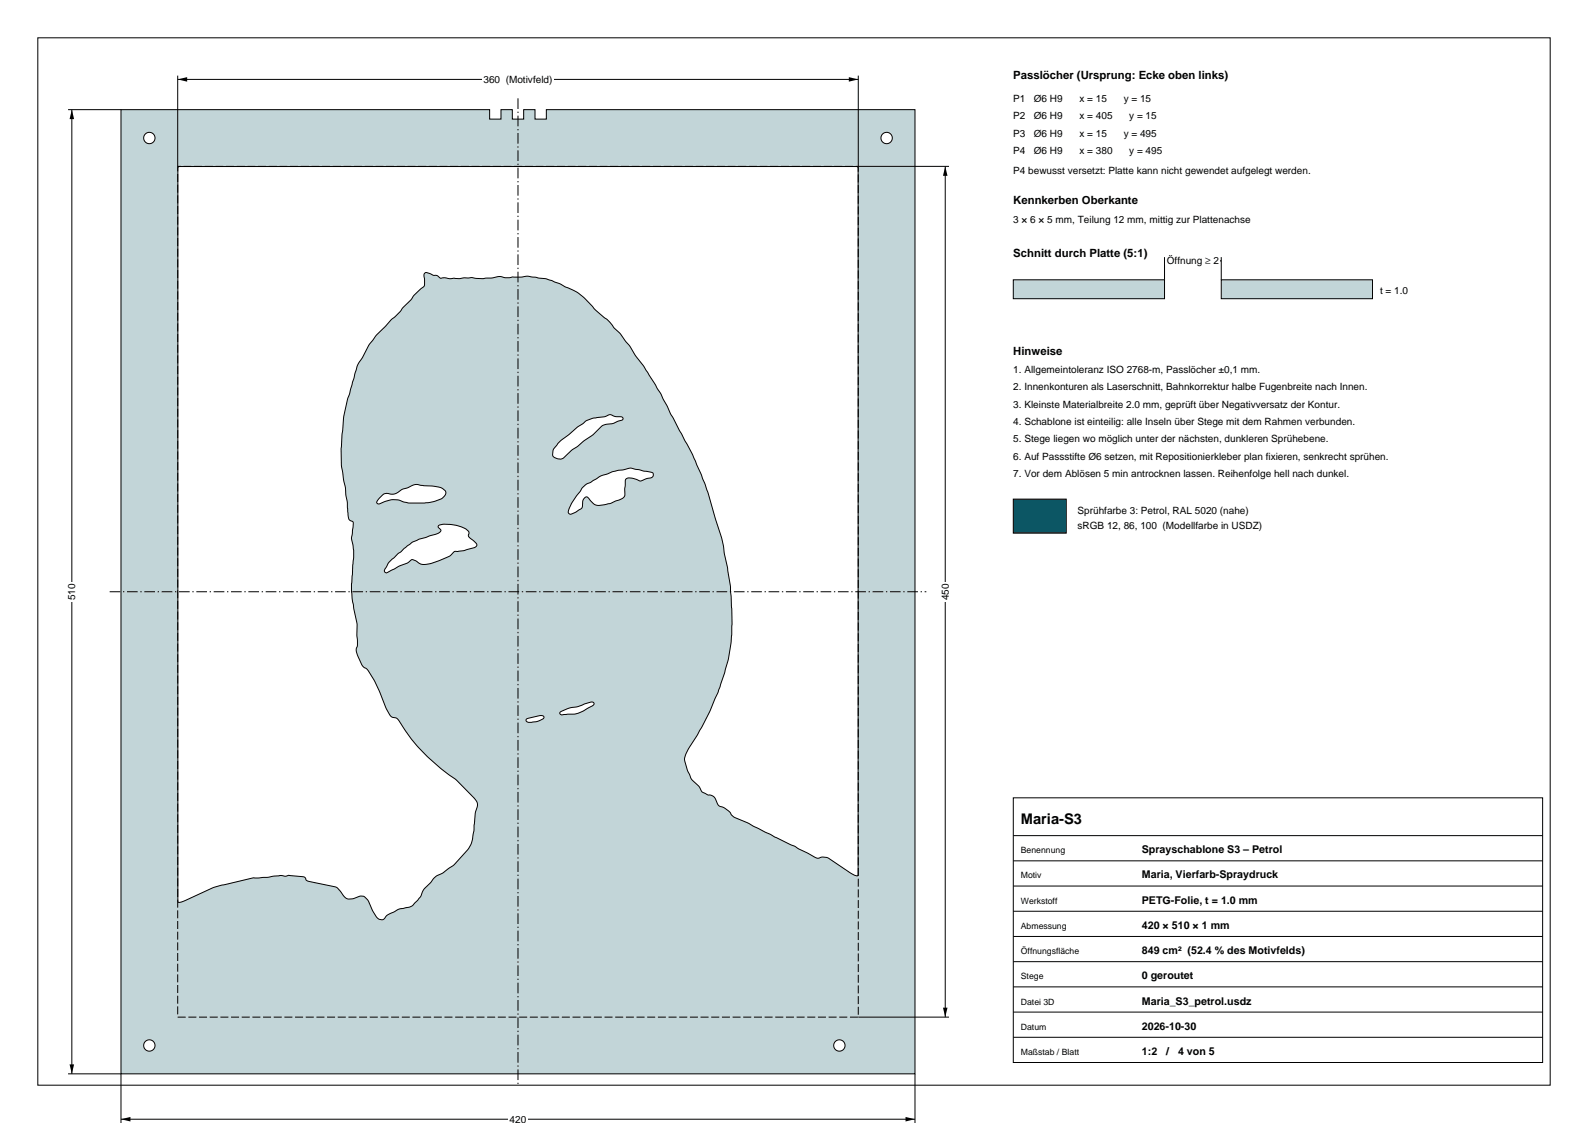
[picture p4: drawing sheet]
<svg xmlns="http://www.w3.org/2000/svg" width="420mm" height="297mm" viewBox="0 0 420 297" stroke-linecap="round" stroke-linejoin="round" font-family="sans-serif">
<defs><g id="words">
<text font-size="3.9" x="270" y="218">Maria-S3</text>
<g font-size="3">
<text x="268" y="21">Passlöcher (Ursprung: Ecke oben links)</text>
<text x="268" y="54">Kennkerben Oberkante</text>
<text x="268" y="68">Schnitt durch Platte (5:1)</text>
<text x="268" y="94">Hinweise</text>
</g>
<g font-size="2.8">
<text x="302" y="225.7">Sprayschablone S3 – Petrol</text>
<text x="302" y="232.3">Maria, Vierfarb-Spraydruck</text>
<text x="302" y="239">PETG-Folie, t = 1.0 mm</text>
<text x="302" y="245.7">420 × 510 × 1 mm</text>
<text x="302" y="252.3">849 cm² (52.4 % des Motivfelds)</text>
<text x="302" y="259">0 geroutet</text>
<text x="302" y="265.7">Maria_S3_petrol.usdz</text>
<text x="302" y="272.3">2026-10-30</text>
<text x="302" y="279">1:2</text>
<text x="308.4" y="279">/</text>
<text x="311.6" y="279">4 von 5</text>
</g>
<g font-size="2.6">
<text x="127.9" y="21.9">360 (Motivfeld)</text>
<text x="268" y="27">P1</text>
<text x="273.4" y="27">Ø6 H9</text>
<text x="285.5" y="27">x = 15</text>
<text x="297.2" y="27">y = 15</text>
<text x="268" y="31.6">P2</text>
<text x="273.4" y="31.6">Ø6 H9</text>
<text x="285.5" y="31.6">x = 405</text>
<text x="298.7" y="31.6">y = 15</text>
<text x="268" y="36.2">P3</text>
<text x="268" y="40.8">P4</text>
<text x="273.4" y="36.2">Ø6 H9</text>
<text x="273.4" y="40.8">Ø6 H9</text>
<text x="285.5" y="36.2">x = 15</text>
<text x="285.5" y="40.8">x = 380</text>
<text x="297.2" y="36.2">y = 495</text>
<text x="298.7" y="40.8">y = 495</text>
<text x="268" y="46">P4 bewusst versetzt: Platte kann nicht gewendet aufgelegt werden.</text>
<text x="268" y="59">3 × 6 × 5 mm, Teilung 12 mm, mittig zur Plattenachse</text>
<text x="308.6" y="69.9">Öffnung ≥ 2</text>
<text x="365" y="77.8">t = 1.0</text>
<text x="268" y="98.6">1. Allgemeintoleranz ISO 2768-m, Passlöcher ±0,1 mm.</text>
<text x="268" y="103.2">2. Innenkonturen als Laserschnitt, Bahnkorrektur halbe Fugenbreite nach Innen.</text>
<text x="268" y="107.8">3. Kleinste Materialbreite 2.0 mm, geprüft über Negativversatz der Kontur.</text>
<text x="268" y="112.4">4. Schablone ist einteilig: alle Inseln über Stege mit dem Rahmen verbunden.</text>
<text x="268" y="117">5. Stege liegen wo möglich unter der nächsten, dunkleren Sprühebene.</text>
<text x="268" y="121.6">6. Auf Passstifte Ø6 setzen, mit Repositionierkleber plan fixieren, senkrecht sprühen.</text>
<text x="268" y="126.2">7. Vor dem Ablösen 5 min antrocknen lassen. Reihenfolge hell nach dunkel.</text>
<text x="285" y="136">Sprühfarbe 3: Petrol, RAL 5020 (nahe)</text>
<text x="285" y="140">sRGB 12, 86, 100 (Modellfarbe in USDZ)</text>
<text x="19.9" y="158.7" transform="rotate(-90 19.9 158.7)">510</text>
<text x="250.9" y="158.7" transform="rotate(-90 250.9 158.7)">450</text>
<text x="134.8" y="296.9">420</text>
</g>
<g font-size="2.3">
<text x="270" y="225.7">Benennung</text>
<text x="270" y="232.3">Motiv</text>
<text x="270" y="239">Werkstoff</text>
<text x="270" y="245.7">Abmessung</text>
<text x="270" y="252.3">Öffnungsfläche</text>
<text x="270" y="259">Stege</text>
<text x="270" y="265.7">Datei 3D</text>
<text x="270" y="272.3">Datum</text>
<text x="270" y="279">Maßstab / Blatt</text>
</g>
</g></defs>
<path d="M10 10h400v277h-400z" fill="none" stroke="#000" stroke-width=".26"/>
<path d="M32 29v255h210v-255h-97.5v2.5h-3v-2.5h-3v2.5h-3v-2.5h-3v2.5h-3v-2.5zM147.7 117.1l5-4.2 1.4-.8a8.4 8.4 0 0 1 5.8-1.9h.2a1.89 1.89 0 0 1 2.6-.1l.1 .1a2.21 2.21 0 0 1 1.9 .3l-.1 .5-.9 .3a7.8 7.8 0 0 1-3.8 1.1l-.8 .4-2.4 2.3-2.2 1.5-3.9 3a4 4 0 0 1-2.6 1.8 1.65 1.65 0 0 1-1.7-.8 1.65 1.65 0 0 1 .1-1.8zM154.1 128.9a4.8 4.8 0 0 1 2.3-1.5l1.1-.6a10.2 10.2 0 0 1 3.7-1.7l2.2-.7 1.3-.1a4.4 4.4 0 0 1 3.8-.1l3.3 .6a.87 .87 0 0 1 1 1 .87 .87 0 0 1-1.2 .7l-.9 .2a1.89 1.89 0 0 1-2.5 0l-.6-.1a1.73 1.73 0 0 0-2.2 .4l-.2 2.8a1.97 1.97 0 0 1-1.9 2.6l-2.5 .9a4.1 4.1 0 0 1-3.9-.2l-.5-.4a1.77 1.77 0 0 0-1.5-1.2 2.53 2.53 0 0 0-.9 2.6l-.3 .5-1.2 .7a2.22 2.22 0 0 1-2 .5l-.1-.1a6.6 6.6 0 0 1 1.5-3.7zM100.6 131.4a2.3 2.3 0 0 1 3-.7 6.2 6.2 0 0 0 3-1.4l1.3-.3a4 4 0 0 1 3.9-.6l2.3 .1a4.6 4.6 0 0 1 3.7 1.3 2.03 2.03 0 0 1-1.7 2.4l-1.5 .5-2.3 .3h-4l-1.2-.2a6.9 6.9 0 0 0-6.9 .5 .55 .55 0 0 1-.6-.4 .55 .55 0 0 1 .3-.7zM47.1 44.2l.3-.2h177.9a1.62 1.62 0 0 1 1.7 .4v185.7a1.64 1.64 0 0 1-.4 1.5l-1.5-.6-4.2-2.8a4.5 4.5 0 0 0-3.7-1.5 2.74 2.74 0 0 1-2.9-.7l-16.4-8.3-2.3-1a4 4 0 0 1-2.8-2.1 5.6 5.6 0 0 0-2.6-1.5l-.7-1a2.25 2.25 0 0 0-2.4-1.9 2.66 2.66 0 0 1-1.9-1.6l-1-1.2a5.4 5.4 0 0 1-2.1-3.1l-.7-1.9a4.4 4.4 0 0 1 .8-4.5l3.5-5.8 2-3.9 2.2-5 2.7-8.6 .9-6.7-.1-10.2-.2-2.7-.8-4.8-1.5-7.8-3.7-12.1-1.7-4.8-2.3-5.3-5.9-10.8-2.5-5.2-4.5-7.3-2.2-2.8-1.5-2.5-2.5-3.3-1.7-1.6-1.8-2.2-3-2.4-3.1-3.3-1.8-1.5-4.5-2.2-2.3-.9-1.5-.5-3.3-.4a10.5 10.5 0 0 0-4.1 0l-1.4-.1a5.9 5.9 0 0 1-3.5-.1l-1.9 .4-2.6 .2-2.8-.3-3.3 .3-1.4-.1-1.1 .1-1.4-.2-1.1 .1a2.42 2.42 0 0 0-2.1-.9l-.4-.2a1.28 1.28 0 0 0-1.8-.1v.9a2.4 2.4 0 0 1-.5 2.8l-2.2 2-.7 1.1-2.2 2.1-.8 1.1-2.3 2.2-4 4-1.9 2.6-2.1 3.9a14.1 14.1 0 0 0-2 5.1l-1.6 5.3-1 4.5-.7 8.6 .1 4.8 1.1 5.6 .6 6.6a1.85 1.85 0 0 0 1 2.2 .83 .83 0 0 1 .4 1.3l-.2 2a9 9 0 0 0 .2 4l.1 2.2-.5 9.2 .6 4.5 .8 3.9 .1 4.1a5.5 5.5 0 0 1-.3 2.9l.8 2.5a3.6 3.6 0 0 0 2.1 2.6l2.1 3.3 3.2 7.5a2.6 2.6 0 0 0 2.1 2 4.7 4.7 0 0 1 2 2.4l2.5 3.5 3.8 4.2 3.9 3.5 3.9 2.8 3.7 3.8a4 4 0 0 1 1.9 3.3l-.5 1.7-.3 4.7-.7 3.3-.9 1.6-2.6 2.9a9.2 9.2 0 0 1-3 2.5l-1.5 1.1a5.8 5.8 0 0 0-3.1 2.6 6 6 0 0 0-2.4 3.5l-1.2 1.3a3.7 3.7 0 0 1-3.1 1.7 11.1 11.1 0 0 0-4 1.6l-.7 .4a1.57 1.57 0 0 1-1.5 1 1.57 1.57 0 0 1-1.5-1.2l-.9-1.7a5 5 0 0 0-2.2-3.3 5.3 5.3 0 0 0-2.8 .7 2.36 2.36 0 0 1-3-1.6 3.4 3.4 0 0 0-3.3-1.9l-5.3-1.1a1.21 1.21 0 0 1-1-1l-.4-.2-2-.2a5.7 5.7 0 0 0-3.1 0l-1.1-.2-3.3 .5-3.8 .2-8.3 1.9-2.4 .7-7.9 3.6-1.1 .3-.3-.4zM103.2 148.4l2.1-2 3.7-3 1.8-.8 2.8-.9a4.6 4.6 0 0 0 3-1.4l-.2-.4a.63 .63 0 0 1-.5-.8 .63 .63 0 0 1 .9-.4h2.6l2.9 .8a2.27 2.27 0 0 1 1.7 1.6 1.02 1.02 0 0 0 .7 1.5 2.76 2.76 0 0 1 1.4 1.7l-.8 .6-2.6 .7-1.3 .2a1.83 1.83 0 0 0-2.2 1l-4.8 2.1a4.2 4.2 0 0 1-4.6-.7 1.1 1.1 0 0 0-1.8 .5l-2.4 1-2.8 1.5a.67 .67 0 0 1-1.1 0 .67 .67 0 0 1 .3-1zM148.2 188.3l2.1-1 2.4-.4 2.2-.8a2.12 2.12 0 0 1 2.2-.2v.1a2.18 2.18 0 0 1-1.7 1.3l-2.6 1.4-2.9 .2a1.92 1.92 0 0 1-1.9-.2zM139.2 190.2l1.4-.4a5.3 5.3 0 0 1 3.2-.4v.1a1.12 1.12 0 0 1-1.1 1.1l-1.9 .4a1.37 1.37 0 0 1-1.7-.6zM38 36.5a1.5 1.5 0 0 1 3 0 1.5 1.5 0 0 1-3 0zM233 36.5a1.5 1.5 0 0 1 3 0 1.5 1.5 0 0 1-3 0zM38 276.5a1.5 1.5 0 0 1 3 0 1.5 1.5 0 0 1-3 0zM220.5 276.5a1.5 1.5 0 0 1 3 0 1.5 1.5 0 0 1-3 0z" fill-rule="evenodd" fill="#c2d5d8" stroke="#000" stroke-width=".26"/>
<path d="M47 44h180v225h-180z" fill="none" stroke="#000" stroke-width=".26" stroke-dasharray="2.1 .7" stroke-linecap="butt"/>
<path d="M137 26v261M29 156.5h216" fill="none" stroke="#000" stroke-width=".26" stroke-dasharray="2.8 .7 .4 .7" stroke-linecap="butt"/>
<path d="M32 284v13M32 296h210M242 284v13" fill="none" stroke="#000" stroke-width=".26"/>
<path d="M32 296l2.5-.6v1.2zM239.5 295.4l2.5 .6-2.5 .6z" fill="#000"/>
<path d="M134.4 294.9h5.2v2.2h-5.2z" fill-rule="evenodd" fill="#fff"/>
<path d="M47 20v24M227 20v24M47 21h180" fill="none" stroke="#000" stroke-width=".26"/>
<path d="M47 21l2.5-.6v1.2zM224.5 20.4l2.5 .6-2.5 .6z" fill="#000"/>
<path d="M127.5 19.9h19v2.2h-19z" fill-rule="evenodd" fill="#fff"/>
<path d="M18 29h14M19 29v255M18 284h14" fill="none" stroke="#000" stroke-width=".26"/>
<path d="M19 29l.6 2.5h-1.2zM18.4 281.5h1.2l-.6 2.5z" fill="#000"/>
<path d="M17.9 153.9h2.2v5.2h-2.2z" fill-rule="evenodd" fill="#fff"/>
<path d="M227 44h24M250 44v225M227 269h24" fill="none" stroke="#000" stroke-width=".26"/>
<path d="M250 44l.6 2.5h-1.2zM249.4 266.5h1.2l-.6 2.5z" fill="#000"/>
<path d="M248.9 153.9h2.2v5.2h-2.2z" fill-rule="evenodd" fill="#fff"/>
<g fill="#c2d5d8" stroke="#000" stroke-width=".26">
<path d="M268 74h40v5h-40z" fill-rule="evenodd"/>
<path d="M323 74h40v5h-40z" fill-rule="evenodd"/>
</g>
<path d="M308 68v6M308 69h15M323 68v6" fill="none" stroke="#000" stroke-width=".26"/>
<path d="M308 69l2.5-.6v1.2zM320.5 68.4l2.5 .6-2.5 .6z" fill="#000"/>
<path d="M308.2 67.9h14.6v2.2h-14.6z" fill-rule="evenodd" fill="#fff"/>
<path d="M268 132h14v9h-14z" fill-rule="evenodd" fill="#0c5664" stroke="#000" stroke-width=".26"/>
<path d="M268 211h140v70h-140zM268 221h140M268 227.7h140M268 234.3h140M268 241h140M268 247.7h140M268 254.3h140M268 261h140M268 267.7h140M268 274.3h140M268 281h140" fill="none" stroke="#000" stroke-width=".26"/>
<use href="#words"/>
</svg>
